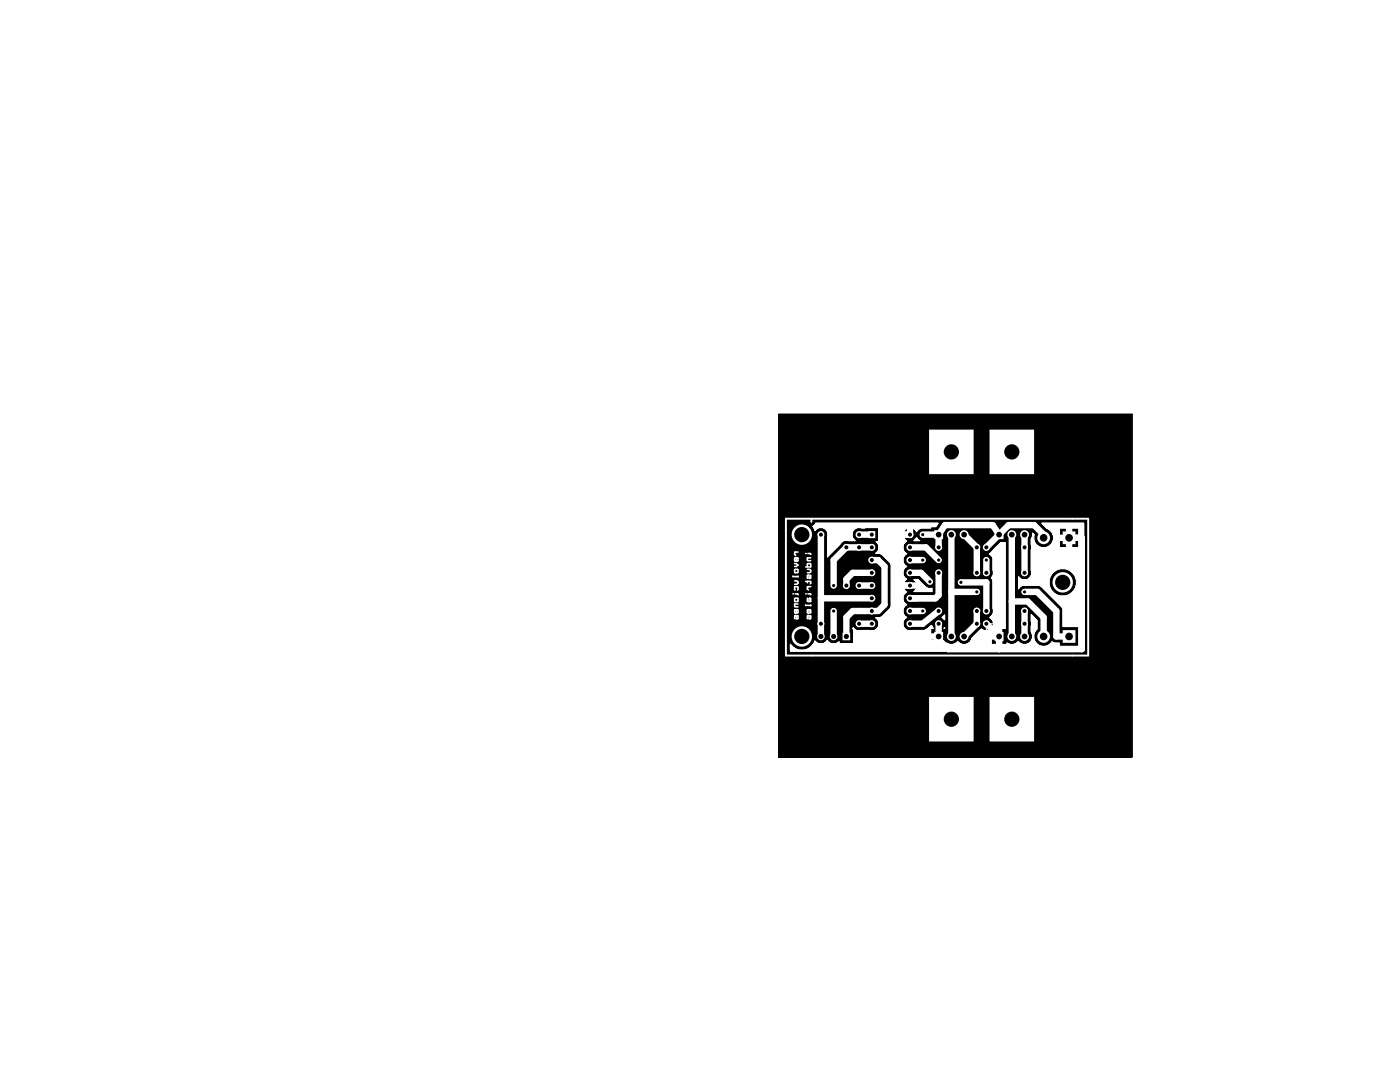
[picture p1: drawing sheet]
<svg xmlns="http://www.w3.org/2000/svg" width="279mm" height="216mm" viewBox="0 0 279 216" stroke-linecap="round" stroke-linejoin="round" font-family="sans-serif">
<path d="M155.4 82.6h70.6v68.5h-70.6z" fill="#000"/>
<path d="M155.4 82.6h70.6v68.5h-70.6z" fill="none" stroke="#000" stroke-width=".2"/>
<g fill="none" stroke="#fff" stroke-width=".3">
<path d="M158.2 118.5h.2M158.2 115h1.1M158.6 112.5h.3l.4 .2-.4 .3h-.3M158.6 113.7l.5-.1 .2 .6-.6 .1zM158.6 119.5l.5-.1 .2 .5-.6 .1zM158.6 110.2h.7M158.6 115.9h.4l.3 .2v.3l-.3 .2h-.4M158.7 117.7l-.1-.1 .1-.5 .6 .1-.2 .5M158.7 118.5h.4l.2 .2M158.8 110.2l-.2 .1v.3l.2 .2M158.9 111.3v.7l-.3-.1v-.5l.5-.1 .2 .1-.2 .6M159.3 115v.1"/>
<path d="M160.8 110.4h.1M160.8 113.1h1v-.5l-.6-.1-.1 .6M160.8 116h.9l.1 .1-.1 .4M160.8 118.5h.1M161.1 113.6h.5l.2 .2v.3l-.2 .2h-.5M161.1 119.4l.1 .6h.6v-.5h-.3v.5M161.1 111.3h.7M161.1 116v.3M161.1 117.1h.7M161.2 110.4h.5l.1 .2M161.2 118.5h.5l.1 .2M161.2 111.3l-.1 .5 .7 .1"/>
<path d="M161.3 117.1l-.2 .2v.2l.2 .2M161.7 114.8l.1 .5h-.3v-.4l-.3-.1-.1 .1 .1 .5M158.6 120.5h.7M158.7 120.5l-.1 .5 .7 .1M158.9 121.7v.6l-.3-.1v-.4l.5-.1 .2 .1-.2 .5M159.1 122.8l.2 .6h-.4v-.5l-.2-.1-.1 .1 .1 .6M160.8 120.7l1 .1M161.5 121.7v.6l-.4-.1v-.4l.6-.1 .1 .1-.1 .5M161.7 122.8l.1 .6h-.3v-.5l-.3-.1-.1 .1 .1 .6M161.8 120.7v.2"/>
</g>
<path d="M156.8 103.5h60.4v27.3h-60.4zM161.9 103.5v.6" fill="none" stroke="#fff" stroke-width=".38"/>
<path d="M174 106v1.4" fill="none" stroke="#fff" stroke-width="1.4" stroke-linecap="butt"/>
<g fill="#fff">
<circle cx="174" cy="109.2" r=".7"/>
<circle cx="174" cy="111.8" r=".7"/>
<circle cx="174" cy="114.3" r=".7"/>
<circle cx="174" cy="116.8" r=".7"/>
<circle cx="174" cy="119.4" r=".7"/>
<circle cx="174" cy="121.9" r=".7"/>
<circle cx="174" cy="124.5" r=".7"/>
<circle cx="181.6" cy="124.5" r=".7"/>
<circle cx="181.6" cy="121.9" r=".7"/>
<circle cx="181.6" cy="119.4" r=".7"/>
<circle cx="181.6" cy="116.8" r=".7"/>
<circle cx="181.6" cy="114.3" r=".7"/>
<circle cx="181.6" cy="111.8" r=".7"/>
<circle cx="181.6" cy="109.2" r=".7"/>
<circle cx="181.6" cy="106.7" r=".7"/>
</g>
<path d="M212.1 107.3h2.5" fill="none" stroke="#fff" stroke-width="2.5" stroke-linecap="butt"/>
<circle cx="208.3" cy="107.3" r="1.27" fill="#fff"/>
<path d="M212.1 127h2.5" fill="none" stroke="#fff" stroke-width="2.5" stroke-linecap="butt"/>
<circle cx="208.3" cy="127" r="1.27" fill="#fff"/>
<path d="M168.1 127h1.6" fill="none" stroke="#fff" stroke-width="1.5" stroke-linecap="butt"/>
<g fill="#fff">
<circle cx="166.4" cy="127" r=".76"/>
<circle cx="163.8" cy="127" r=".76"/>
</g>
<path d="M199.4 105.8v1.8" fill="none" stroke="#fff" stroke-width="1.8" stroke-linecap="butt"/>
<g fill="#fff">
<circle cx="204.5" cy="106.7" r=".89"/>
<circle cx="201.9" cy="106.7" r=".89"/>
</g>
<path d="M201.9 85.7v8.9" fill="none" stroke="#fff" stroke-width="8.9" stroke-linecap="butt"/>
<path d="M187.3 105.8v1.8" fill="none" stroke="#fff" stroke-width="1.8" stroke-linecap="butt"/>
<g fill="#fff">
<circle cx="192.4" cy="106.7" r=".89"/>
<circle cx="189.9" cy="106.7" r=".89"/>
</g>
<path d="M189.9 85.7v8.9" fill="none" stroke="#fff" stroke-width="8.9" stroke-linecap="butt"/>
<path d="M199.4 126.1v1.8" fill="none" stroke="#fff" stroke-width="1.8" stroke-linecap="butt"/>
<g fill="#fff">
<circle cx="204.5" cy="127" r=".89"/>
<circle cx="201.9" cy="127" r=".89"/>
</g>
<path d="M201.9 139.1v8.9" fill="none" stroke="#fff" stroke-width="8.9" stroke-linecap="butt"/>
<path d="M187.3 126.1v1.8" fill="none" stroke="#fff" stroke-width="1.8" stroke-linecap="butt"/>
<g fill="#fff">
<circle cx="192.4" cy="127" r=".89"/>
<circle cx="189.9" cy="127" r=".89"/>
</g>
<path d="M189.9 139.1v8.9" fill="none" stroke="#fff" stroke-width="8.9" stroke-linecap="butt"/>
<g fill="#fff">
<circle cx="171.4" cy="106.7" r=".7"/>
<circle cx="163.8" cy="106.7" r=".7"/>
<circle cx="168.9" cy="116.8" r=".7"/>
<circle cx="168.9" cy="109.2" r=".7"/>
<circle cx="171.4" cy="109.2" r=".7"/>
<circle cx="171.4" cy="116.8" r=".7"/>
<circle cx="163.8" cy="124.5" r=".7"/>
<circle cx="171.4" cy="124.5" r=".7"/>
<circle cx="204.5" cy="114.3" r=".7"/>
<circle cx="196.8" cy="114.3" r=".7"/>
<circle cx="204.5" cy="121.9" r=".7"/>
<circle cx="196.8" cy="121.9" r=".7"/>
<circle cx="187.3" cy="114.3" r=".7"/>
<circle cx="194.9" cy="114.3" r=".7"/>
<circle cx="187.3" cy="121.9" r=".7"/>
<circle cx="194.9" cy="121.9" r=".7"/>
<circle cx="196.8" cy="109.2" r=".7"/>
<circle cx="204.5" cy="109.2" r=".7"/>
<circle cx="204.5" cy="124.5" r=".7"/>
<circle cx="196.8" cy="124.5" r=".7"/>
<circle cx="187.3" cy="109.2" r=".7"/>
<circle cx="194.9" cy="109.2" r=".7"/>
<circle cx="194.9" cy="124.5" r=".7"/>
<circle cx="187.3" cy="124.5" r=".7"/>
<circle cx="160" cy="106.7" r="2.03"/>
<circle cx="160" cy="127" r="2.03"/>
<circle cx="212.1" cy="116.2" r="2.03"/>
<circle cx="166.4" cy="116.8" r=".57"/>
<circle cx="166.4" cy="121.9" r=".57"/>
<circle cx="184.1" cy="111.8" r=".57"/>
<circle cx="184.1" cy="121.9" r=".57"/>
<circle cx="184.1" cy="106.7" r=".57"/>
<circle cx="185.6" cy="116.1" r=".57"/>
<circle cx="191.8" cy="116.2" r=".57"/>
<circle cx="187.3" cy="111.8" r=".57"/>
<circle cx="196.8" cy="111.8" r=".57"/>
<circle cx="194.9" cy="118.1" r=".57"/>
<circle cx="204.5" cy="118.1" r=".57"/>
</g>
<g fill="none" stroke="#fff" stroke-width="1.3">
<path d="M163.8 106.7v20.3M163.8 119.4h10.2M171.5 106.7h2.5M171.5 116.8h2.5M174 109.2h-5.1l-2.5 2.6v5M174 111.8h1.3l1.2 1.2v7.7l-1.2 1.2h-5.1l-1.3 1.3v3.8M174 114.3h-3.8l-1.3 1.3v1.2M180.2 116.8h2.8M180.3 106.7l-1.2 1.3v7.6l1.2 1.2-1.2 1.3v7.6l2.5 2.6h6.4l1.2 1.2h26.7v-22.2h-4.5M181.6 105.3v1.4h-1.4M181.6 109.2h3.2l2.5 2.6M181.6 111.8h2.6"/>
<path d="M181.6 114.3h2.2l1.8 1.8M184.2 106.7h3.1M187.3 114.3v4.4l-.6 .7h-5.1M187.3 106.7l1.3-1.9h9.5l1.3 1.9M187.3 106.7v2.5M189.9 106.7v20.3M189.9 118.1h5M191.8 116.2h5.1v5.7M192.4 106.7l2.5 2.5v5.1M196.9 111.8v2.5M201.9 106.7v20.3M204.5 118.1h2.5l3.8 3.8v5.1h2.6"/>
<path d="M204.5 106.7v7.6M208.3 107.3v-.6l-1.9-1.9h-5.1l-4.4 4.4M213.4 105.3v4M166.4 121.9v5.1M171.5 124.5h2.5M181.6 121.9h2.6M185.7 127h1.6M187.3 121.9l-3.1 2.6h-2.6M187.3 124.5v4.1M194.9 121.9v2.6l-2.5 2.5M196.9 124.5l2.5 2.5h-1.6M199.4 125.4v4.1"/>
<path d="M201.9 120h3.2l3.2 3.2v3.8M204.5 121.9v5.1"/>
</g>
<g fill="none" stroke="#fff" stroke-width=".2">
<path d="M162.4 105v.3h23.3M162.4 105.2h23.3M162.6 105.7h.2M162.8 104.6h24.3M162.8 104.5l24.4-.1h-24.4v1.3h-.2v-.9h24.3M162.9 104.4v1.2M162.9 104.4v1.2h-.3M163 104.4v1.1h-.4M163.1 104.4v1.1h-.6v-.7h24.4v-.4M163.1 104.4v1M163.2 104.4v1h-.7M163.3 104.4v.9"/>
<path d="M163.4 104.4v.9h-1v-.4h24.5v-.5M163.4 104.4v.9M163.5 104.4v.9M163.6 104.4v.9M163.7 104.4v.9M163.8 104.4v.9M163.9 104.4v.9M164 104.4v.9M164.1 104.4v.9M164.2 104.4v.9M164.3 104.4v.9h6.7v-.9M164.3 104.4v.9"/>
<path d="M164.4 104.4v.9M164.5 104.4v1h6.3v-1M164.5 104.4v1M164.6 104.4v1.1h6.1v-1.1M164.7 104.4v1.1h5.9v-1.1M164.7 104.4v1.2h5.9v-1.2M164.8 104.4v1.2M164.8 104.4v1.3h5.6v-1.3M164.9 104.4v1.4h5.5v-1.4M164.9 105.7h5.5M165 104.4v1.5h5.3v-1.5M165 104.4v1.5h5.2v-1.5"/>
<path d="M165.1 104.4v1.6h5.1v-1.6M165.1 106h5.1M165.2 107.8l5.4 .1M165.2 107.8h5.4v.1M165.2 107.7h5.2v.2M165.2 107.6h5.2v.3M165.2 107.5h5.1v.4M165.2 107.4h5v.5M165.2 107.3h5v.6M165.2 104.4v1.8h4.9v-1.8M165.2 111h.1M165.2 108.5h2.4"/>
<path d="M165.2 108.3h2.6M165.2 107.6h5.2M165.2 107.4h5M165.2 107.3h4.9M165.2 107.2h4.9M165.2 106.2h4.9M165.2 106.1h4.9M165.2 104.4v6.7M165.2 107.1h4.9M165.2 107h4.9M165.2 106.9h4.9M165.2 106.8h4.9"/>
<path d="M165.2 106.7h4.9M165.2 106.6h4.9M165.2 106.5h4.9M165.2 106.4h4.9M165.2 106.3h4.9M165.3 104.4v6.5h-.1M165.4 104.4v6.5h-.2M165.4 104.4v6.4h-.2M165.5 104.4v6.3h-.3M165.6 104.4v6.2h-.4M165.7 104.4v6.2h-.5M165.7 104.4v6.1h-.5"/>
<path d="M165.8 104.4v6h-.6M165.9 104.4v6h-.7M165.9 104.4v5.9h-.7M166 104.4v5.8h-.8M166.1 104.4v5.8h-.9M166.1 104.4v5.7h-.9M166.2 104.4v5.6h-1M166.3 104.4v5.5h-1.1M166.4 104.4v5.5h-1.2M166.4 104.4v5.4h-1.2M166.5 104.4v5.3h-1.3M166.6 104.4v5.3h-1.4"/>
<path d="M166.6 104.4v5.2h-1.4M166.7 104.4v5.1h-1.5M166.8 104.4v5.1h-1.6M166.8 104.4v5h-1.6M166.9 104.4v4.9h-1.7M167 104.4v4.8h-1.8M167.1 104.4v4.8h-1.9M167.1 104.4v4.7h-1.9M167.2 104.4v4.6h-2M167.3 104.4v4.6h-2.1M167.3 104.4v4.5h-2.1M167.4 104.4v4.4h-2.2"/>
<path d="M167.5 104.4v4.3h-2.3M167.6 104.4v4.2h-2.4M167.7 104.4v4.1h-2.5M167.8 104.4v4h-2.6M167.8 104.4v3.9h-2.6M167.9 104.4v3.8h-2.7M168 104.4v3.7M168 104.4v3.7h-2.8M168.1 104.4v3.7h-2.9M168.1 104.4v3.6h-2.9M168.2 104.4v3.6M168.3 104.4v3.6h-3.1"/>
<path d="M168.3 104.4v3.5M168.4 104.4v3.5M168.5 104.4v3.5h-3.3M168.5 104.4v3.4M168.6 104.4v3.4M168.7 104.4v3.4M168.8 104.4v3.4M168.9 104.4v3.4M169 104.4v3.4M169.1 104.4v3.4M169.2 104.4v3.4M169.3 104.4v3.4"/>
<path d="M169.4 104.4v3.5h1.3M169.4 104.4v3.5M169.5 104.4v3.5M169.6 104.4v3.5M169.7 104.4v3.5M169.8 104.4v3.5M169.9 104.4v3.5M170 104.4v3.5M170.1 104.4v3.5M170.1 107.9v-.8h-4.9v4.1M170.5 104.4v1.2M170.5 107.8v.1"/>
<path d="M170.8 104.4v1M170.9 104.4v.9M171.1 104.4v.9M171.2 104.4v.9M171.3 104.4v.9M171.4 104.4v.9M171.5 104.4v.9M171.6 104.4v.9M171.7 104.4v.9M171.8 104.4v.9M171.9 104.4v.9h.7v-.9M172 104.4v.9"/>
<path d="M172.1 104.4v.9M172.2 104.4v.9M172.3 104.4v.9M172.4 104.4v.9M172.5 104.4v.9M172.7 104.4v.9M172.8 104.4v.9M172.9 104.4v.9M173 104.4v.9M173.1 104.4v.9M173.2 104.4v.9M173.3 104.4v.9"/>
<path d="M173.4 104.4v.9M173.5 104.4v.9M173.6 104.4v.9M173.7 104.4v.9M173.8 104.4v.9M173.9 104.4v.9M174 104.4v.9M174.1 104.4v.9M174.2 104.4v.9M174.3 104.4v.9M174.4 104.4v.9M174.5 104.4v.9"/>
<path d="M174.6 104.4v.9M174.7 104.4v.9M174.8 104.4v.9M174.9 104.4v.9M174.9 108.1h.1M174.9 110.3v.1M175 104.4v.9M175.1 104.4v.9M175.1 110.2h5.4M175.1 108.3h5.4M175.2 104.4v.9M175.3 104.4v.9"/>
<path d="M175.3 109.9h5M175.3 108.5h5M175.3 109.8h5M175.3 109.7h5M175.3 108.7h5M175.3 108.6h5M175.4 107.9h5.4v.1h-5.4M175.4 107.8h5.4v.3h-6M175.4 107.8h5.3v.3h-5.8M175.4 107.7h5.2v.5h-5.6v-.1M175.4 107.6h5.1v.7h-5.4v-.2M175.4 107.5h5.1v.9h-5.4v-.3"/>
<path d="M175.4 107.4h5v1.1h-5.2v-.4M175.4 107.3h4.9v1.3h-5v-.5M175.4 107.1h4.9v1.7h-5v-.7M175.4 104.4v6M175.4 109.6h4.8M175.4 109.5h4.8M175.4 109.4h4.8M175.4 109.3h4.8M175.4 109.2h4.8M175.4 109.1h4.8M175.4 109h4.8M175.4 108.9h4.8"/>
<path d="M175.4 108.8h4.8M175.4 108h5.6M175.4 107.6h5.1M175.4 107.4h4.9M175.4 107.3h4.9M175.4 107.2h4.9M175.4 107.1h4.8M175.4 107h4.8M175.4 106.9h4.8M175.4 106.8h4.8M175.4 106.7h4.8M175.4 106.6h4.8"/>
<path d="M175.4 106.5h4.8M175.4 106.4h4.8M175.4 106.3h4.8M175.4 106.2h4.9M175.4 106.1h4.9M175.4 106h4.9M175.4 105.7h5.1M175.5 104.4v6M175.6 104.4v6M175.7 104.4v6.1h5.3M175.8 104.4v6.1M175.8 104.4v6.2h5v-.2h-6"/>
<path d="M175.9 104.4v6.2M176 104.4v6.2h4.8v-.2h-6M176 104.4v6.2M176.1 104.4v6.3h4.6v-.4h-5.8v.1M176.1 104.4v6.3h4.5v-.5h-5.6v.2M176.2 104.4v6.4h4.3M176.3 104.4v6.5h4.2v-.8h-5.4v.3M176.3 104.4v6.5h4.2v-.9h-5.4v.4M176.4 104.4v6.6h4v-1h-5.2v.4M176.5 104.4v6.7h3.8M176.5 104.4v6.7h3.8v-1.2h-5v.5M176.6 104.4v6.8h3.7"/>
<path d="M176.7 104.4v6.9h3.6M176.7 104.4v6.9h3.6v-1.6h-5v.7M176.8 104.4v7h3.4M176.9 104.4v7.1h3.3M177 104.4v7.2h3.2M177.1 104.4v7.3h3.1M177.2 104.4v7.4h3M177.3 104.4v7.5h2.9M177.4 104.4v7.6h2.8M177.5 104.4v7.7h2.7M177.6 104.4v7.8h2.7v1.7h-2.4M177.7 104.4v7.9h2.6"/>
<path d="M177.7 112.3h2.6M177.7 112.4h2.6v1.3h-2.4M177.7 104.4v8.1h2.6M177.8 104.4v8.2h2.7v.9h-2.6M177.8 112.5h2.6v1h-2.5M177.9 113h2.9v.1h-2.9M177.9 115.5h2.9v.1h-2.9M177.9 118h2.9v.2h-2.9M177.9 112.9h2.9v.3h-2.9M177.9 115.4h2.9v.3h-2.9M177.9 112.8h2.8v.4h-2.8M177.9 115.4h2.8v.4h-2.8"/>
<path d="M177.9 117.9h2.8v.4h-2.8M177.9 112.8h2.7v.5h-2.7M177.9 115.3h2.7v.5h-2.7M177.9 117.9h2.7v.5h-2.7M177.9 112.6h2.6v.8h-2.6M177.9 115.2h2.6v.8h-2.6M177.9 117.7h2.6v.8h-2.6M177.9 115.1h2.6v.9h-2.6M177.9 117.7h2.6v.9h-2.6M177.9 115.1h2.5v1h-2.5M177.9 117.6h2.5v1h-2.5M177.9 114.9h2.4v1.3h-2.4"/>
<path d="M177.9 117.5h2.4v1.2h-2.4M177.9 114.7h2.4v1.7h-2.4M177.9 117.3h2.4v1.6h-2.4M177.9 119.8h2.4v1.7h-2.7v8.4M177.9 104.4v25.5M177.9 120h2.4M177.9 119.9h2.4M177.9 119.8h2.3M177.9 119.7h2.3M177.9 119.6h2.3M177.9 119.5h2.3M177.9 119.4h2.3"/>
<path d="M177.9 119.3h2.3M177.9 119.2h2.3M177.9 119.1h2.3M177.9 119h2.3M177.9 118.9h2.4M177.9 118.8h2.4M177.9 118.7h2.4M177.9 118.4h2.6M177.9 118.1h3.1M177.9 117.8h2.6M177.9 117.5h2.4M177.9 117.4h2.4"/>
<path d="M177.9 117.3h2.4M177.9 117.2h2.3M177.9 117.1h2.3M177.9 117h2.3M177.9 116.9h2.3M177.9 116.8h2.3M177.9 116.7h2.3M177.9 116.6h2.3M177.9 116.5h2.3M177.9 116.3h2.4M177.9 116.1h2.4M177.9 115.9h2.6"/>
<path d="M177.9 115.6h3.1M177.9 115.3h2.6M177.9 115h2.4M177.9 114.9h2.4M177.9 114.8h2.4M177.9 114.7h2.3M177.9 114.6h2.3M177.9 114.5h2.3M177.9 114.4h2.3M177.9 114.3h2.3M177.9 114.2h2.3M177.9 114.1h2.3"/>
<path d="M177.9 114h2.3M177.9 113.9h2.3M177.9 113.8h2.4M177.9 113.7h2.4M177.9 113.6h2.4M177.9 113.3h2.6M177.9 113h3.1M177.9 112.7h2.6M178 104.4v25.5M178.1 104.4v25.5M178.2 104.4v25.5M178.3 104.4v25.5"/>
<path d="M178.4 104.4v25.5M178.5 104.4v25.5M178.6 104.4v25.5M178.7 104.4v25.5M178.8 104.4v25.5M178.9 104.4v25.5M179 104.4v25.5M179.1 104.4v25.5M179.2 104.4v25.5M179.3 104.4v25.5M179.4 104.4v25.5M179.5 104.4v25.5"/>
<path d="M179.6 104.4v25.5M179.7 104.4v25.5M179.8 104.4v25.5M179.9 104.4v25.5M180 104.4v25.5M180.1 104.4v25.5M180.2 104.4v25.5M180.3 104.4v1.8h-4.9M180.3 104.4v1.6h-4.9M180.4 104.4v1.5h-5M180.5 104.4v1.5h-5.1M180.5 104.4v1.4h-5.1"/>
<path d="M180.6 104.4v1.3h-5.2M180.7 104.4v1.2M180.7 107.8v.3M180.7 110.3v.4M180.7 112.8v.4M180.7 115.4v.4M180.7 117.9v.4M180.7 104.4v1.2h-5.3M180.8 104.4v1.1h-5.4M180.9 104.4v1M181 104.4v1h-5.6M181 104.4v.9"/>
<path d="M181.1 104.4v.9M181.2 104.4v.9h-5.8M181.2 104.4v.9M181.3 104.4v.9M181.4 104.4v.9M181.5 104.4v.9M181.6 104.4v.9M181.7 104.4v.9M181.8 104.4v.9M181.9 104.4v.9M182 104.4v.9M182.1 104.4v.9h3.6v-.9"/>
<path d="M182.1 104.4v.9M182.2 104.4v.9M182.2 104.4v1h1.5v-1M182.3 104.4v1M182.4 104.4v1.1h1.2v-1.1M182.4 115.6h.8v2.4M182.4 107.9h1.2M182.4 104.4v1.1h1.1v-1.1M182.4 107.9h1.1M182.4 115.6l.9 .1v2.3M182.5 104.4v1.2h.8v-1.2M182.5 107.9v-.1h.8v.1"/>
<path d="M182.5 115.6v.2h.8v2.2M182.6 104.4v1.2M182.6 107.8v.1M182.6 115.6v.2M182.6 117.9v.1M182.6 115.6v.2h.8v2.2M182.6 104.4v1.3h.7v-1.3M182.6 107.9v-.2h.7v.2M182.7 115.6v.4h.8v2M182.7 115.9h.8v2.1M182.7 107.6h.5v.3M182.7 104.4v1.4h.4v-1.4"/>
<path d="M182.7 107.9v-.3h.4v.3M182.7 117.8h3.3M182.8 115.6v.4h.8v2M182.8 104.4v1.5h.3v-1.5M182.8 107.9v-.4h.3v.4M182.8 115.6v.5h.8v1.9M182.8 104.4v1.5h.2M182.9 115.6v.6h.9v1.8M182.9 116.1h.8v1.9M182.9 107.4h.1v.5M182.9 104.4v1.6M182.9 117.5h3.1"/>
<path d="M182.9 117.3h2.3v.7M182.9 118v-.7h2.1v.7M182.9 115.6v.8h1.1v1.6M182.9 116.3h1v1.7M182.9 116.3h.9v1.7M182.9 104.4v1.7M182.9 107.3v.6M182.9 117.4h3.1M183 117.2h1.8v.8M183 117.1h1.7v.9M183 117h1.6v1M183 117h1.5v1"/>
<path d="M183 116.9h1.5v1.1M183 116.8h1.4v1.2M183 116.8h1.3v1.2M183 116.7h1.3v1.3M183 116.6h1.2v1.4M183 116.5h1.1v1.5M183 116.5h1v1.5M183 104.4v1.6h-.1M183 115.6v2.4M183 107.4h-.2v.5M183.1 115.6v2.4M183.2 104.4v1.3h-.5"/>
<path d="M183.4 104.4v1.1M183.4 107.8v.1M183.5 104.4v1.1M183.6 104.4v1M183.8 104.4v.9M183.9 104.4v.9M184 104.4v.9M184.1 104.4v.9M184.2 104.4v.9M184.3 104.4v.9M184.4 104.4v.9M184.5 104.4v.9"/>
<path d="M184.6 104.4v.9M184.7 104.4v.9M184.7 117.1v.9M184.8 104.4v.9M184.9 104.4v.9M184.9 117.3v.7M185 104.4v.9M185 117.3v.7M185.1 104.4v.9M185.1 117.3v.7M185.2 104.4v.9M185.2 117.4v.6"/>
<path d="M185.3 104.4v.9M185.3 117.4v.6M185.4 104.4v.9M185.4 117.4v.6M185.5 104.4v.9M185.5 117.4v.6M185.6 104.4v.9M185.6 117.4v.6M185.7 104.4v.9M185.7 117.4v.6M185.8 104.4v.7M185.8 117.4v.6"/>
<path d="M185.9 104.4v.7M185.9 117.4v.6M186 104.4v.7M186 117.3v.7h-3.6M186 117.5h-3.1v.5M186 117.6h-3.2v.4M186 117.7h-3.2v.3M186 117.7h-3.3v.3M186 117.9h-3.4v.1M186 117.9h-3.5v.1M186 118h-3.6M186.1 104.4v.7"/>
<path d="M186.2 104.4v.7M186.3 104.4v.7M186.4 104.4v.7M186.5 104.4v.7M186.6 104.4v.7M186.7 104.4v.7M186.8 104.4v.7h-24.6l24.6-.1v-.6M186.8 105h-24.5v.2h23.4M187 104.4v.3h-24.4v1.2l.1-1.3h24.4v-.2M187.1 104.4v.1h-24.3v1.3h-.2M197.4 110.6h3.2M197.5 110.5v.1h3.1"/>
<path d="M197.8 110.3v.5h2.8M197.9 115.3h2.7M197.9 110.2h2.7M198 115.4h2.6M198 111h2.6M198.1 115.6h2.5M198.1 111.1h2.5M198.1 115.7h2.5M198.1 115h2.5M198.1 111.3h2.5M198.1 109.9h2.5M198.2 120h2.4"/>
<path d="M198.2 119.9h2.4M198.2 119.8h2.4M198.2 119.7h2.4M198.2 119.6h2.4M198.2 119.5h2.4M198.2 119.4h2.4M198.2 119.3h2.4M198.2 119.2h2.4M198.2 119.1h2.4M198.2 119h2.4M198.2 118.9h2.4M198.2 118.8h2.4"/>
<path d="M198.2 118.7h2.4M198.2 118.6h2.4M198.2 118.5h2.4M198.2 118.4h2.4M198.2 118.3h2.4M198.2 118.2h2.4M198.2 118.1h2.4M198.2 118h2.4M198.2 117.9h2.4M198.2 117.8h2.4M198.2 117.7h2.4M198.2 117.6h2.4"/>
<path d="M198.2 117.5h2.4M198.2 117.4h2.4M198.2 117.3h2.4M198.2 117.2h2.4M198.2 117.1h2.4M198.2 117h2.4M198.2 116.9h2.4M198.2 116.8h2.4M198.2 116.7h2.4M198.2 116.6h2.4M198.2 116.5h2.4M198.2 116.4h2.4"/>
<path d="M198.2 116.3h2.4M198.2 116.2h2.4M198.2 116.1h2.4M198.2 116h2.4M198.2 115.9h2.4M198.2 115.8h2.4M198.2 114.9h2.4M198.2 114.8h2.4M198.2 113.8h2.4M198.2 113.7h2.4M198.2 113.6h2.4M198.2 113.5h2.4"/>
<path d="M198.2 113.4h2.4M198.2 113.3h2.4M198.2 113.2h2.4M198.2 113.1h2.4M198.2 113h2.4M198.2 112.9h2.4M198.2 112.8h2.4M198.2 112.7h2.4M198.2 112.6h2.4M198.2 112.5h2.4M198.2 112.4h2.4M198.2 112.3h2.4"/>
<path d="M198.2 112.2h2.4M198.2 112.1h2.4M198.2 112h2.4M198.2 111.9h2.4M198.2 111.8h2.4M198.2 111.7h2.4M198.2 111.6h2.4M198.2 111.5h2.4M198.2 111.4h2.4M198.2 114.7h2.4M198.2 114.6h2.4M198.2 114.5h2.4"/>
<path d="M198.2 114.4h2.4M198.2 114.3h2.4M198.2 114.2h2.4M198.2 114.1h2.4M198.2 114h2.4M198.2 113.9h2.4M199.8 108.3v17.1M199.9 108.3v17.1M200 108.3v17.1M200.1 108.3v17.1M200.2 108.3v17.1M200.3 108.3v17.1"/>
<path d="M200.4 108.3v17.1M200.5 108.3v17.1M200.6 108.3h-1v17.1M200.6 108.4h-1v17M200.6 108.5h-1.1v16.9M200.6 108.6h-1.2v16.8M200.6 108.6h-1.3v16.8M200.6 108.7h-1.3v16.7M200.6 108.8h-1.4v16.6M200.6 108.8h-1.5v16.6M200.6 108.9h-1.5v16.5M200.6 109h-1.6v16.4"/>
<path d="M200.6 109h-1.7v16.4M200.6 109.1h-1.7v16.3M200.6 109.2h-1.8v16.2M200.6 109.3h-1.9v16.1M200.6 109.3h-2v16.1M200.6 109.4h-2v16M200.6 109.5h-2.1v15.9M200.6 109.5h-2.2v15.9M200.6 109.6h-2.2v15.8M200.6 109.7h-2.3v15.7M200.6 109.7h-2.4v15.7M200.6 109.8h-2.4v4.1h2.4"/>
<path d="M200.6 114.7h-2.4v6.8h2.4M200.6 109.9h-2.5v1.4h2.5M200.6 114.9h-2.5v.9h2.5M200.6 110h-2.5v1.2h2.5M200.6 115.1h-2.5v.5h2.5M200.6 110h-2.6v1.1h2.6M200.6 115.1h-2.6v.4h2.6M200.6 110.1h-2.7v.8h2.7M200.6 115.2h-2.7v.2h2.7M200.6 110.2h-2.7v.7h2.7M200.6 110.3h-2.9v.4h2.9M200.6 110.4h-2.9v.3h2.9"/>
<path d="M200.6 110.4h-3v.2M200.6 110.5l-3.1 .1M203.3 115.6h.7v1.2h-.7M203.3 115.6h.5v1.3M203.3 115.5h.4v1.5M203.3 115.4h.3v1.6h-.3M203.3 115.4h.3v1.7h-.3M203.3 115.3h.2v1.9h-.2M203.3 115.2h.1v2.1h-.1M203.3 115.1v2.3M203.3 115.1v2.4M203.3 117.3h.1"/>
<path d="M203.3 116.8h6.1M203.3 116.7h6.1M203.3 116.6h6.1M203.3 116.5h6.1M203.3 116.4h6.1M203.3 116.3h6.1M203.3 116.2h6.1M203.3 116.1h6.1M203.3 116h6.1M203.3 115.9h6.1M203.3 115.8h6.1M203.3 115.7h6.1"/>
<path d="M203.3 115.3h.1M203.5 115.4v1.8h-.2M203.8 115.6v1.4h-.5M203.9 115.6v1.3h-.6M204 115.6v1.2M204.1 115.7v1.1M204.2 115.7v1.1M204.3 115.7v1.1M204.4 115.7v1.1M204.5 115.7v1.1M204.6 115.7v1.1M204.7 115.7v1.1"/>
<path d="M204.8 115.7v1.1M204.9 115.7v1.1M205 115.6v1.2M205.2 115.6v1.2M205.4 115.4v1.4M205.5 115.3h4M205.8 108.7h1.1v8.1M205.8 108.6h1v8.2M205.8 108.5h.9v8.3M205.8 108.4h.8v8.4M205.8 108.3h.8v8.5M205.8 108.2h.7v8.6"/>
<path d="M205.8 108h.6v8.8M205.8 107.8h.6v9M205.8 113.5h10.5M205.8 113.4h10.5M205.8 113.3h10.5M205.8 113.2h10.5M205.8 113.1h10.5M205.8 113h10.5M205.8 112.9h10.5M205.8 112.8h10.5M205.8 112.7h10.5M205.8 112.6h10.5"/>
<path d="M205.8 112.5h10.5M205.8 112.4h10.5M205.8 112.3h10.5M205.8 112.2h10.5M205.8 112.1h10.5M205.8 112h10.5M205.8 111.9h10.5M205.8 111.8h10.5M205.8 111.7h10.5M205.8 111.6h10.5M205.8 111.5h10.5M205.8 111.4h10.5"/>
<path d="M205.8 111.3h10.5M205.8 111.2h10.5M205.8 111.1h10.5M205.8 111h10.5M205.8 110.9h10.5M205.8 110.8h10.5M205.8 110.7h10.5M205.8 110.6h10.5M205.8 110.5h10.5M205.8 110.4h10.5M205.8 110.3h10.5M205.8 110.2h10.5"/>
<path d="M205.8 110.1h10.5M205.8 110h10.5M205.8 109.9h10.5M205.8 109.8h10.5M205.8 109.7h10.5M205.8 108.5h.8M205.8 108.3h.7M205.8 108.1h.6M205.8 108h.6M205.8 107.9h.6M205.8 107.8h.5M205.8 107.7h.5"/>
<path d="M205.8 107.6h.5M205.9 109.2h1.9v7.8M205.9 109.2h1.7v7.7h1.8M205.9 109.1h1.5v7.7M205.9 109h1.4v7.8M205.9 109h1.3v7.8M205.9 108.9h1.2v7.9M205.9 108.8h1.1v8M205.9 114.6h4M205.9 109.6h10.4M205.9 109.5h10.4M205.9 109.4h10.4"/>
<path d="M205.9 109.3h10.4M205.9 107.5h.4M205.9 107.4h.4M206 107.3h.3M206 107.2h.3M206.1 106.7h.3v.1h-.3M206.1 106.6h.2v10.2M206.1 106.6h.1v10.2M206.1 106.5h.1v10.3M206.1 106.4v10.4M206.1 107.1h.2M206.1 107h.2"/>
<path d="M206.1 106.9h.2M206.1 106.7h.3M206.3 107.6h-.5v1.2h1.1v8M206.3 107.1h-.3v9.7M206.3 107.3h-.4v9.5M206.3 107.4h-.4v9.4M207.1 109v7.8M207.3 109.1v7.7M207.5 109.2v7.6h1.9v1.8h1.4v1.4h5.5M207.5 109.2v7.6M207.6 109.2v7.7M207.7 109.2v7.8h1.7"/>
<path d="M207.8 109.3v7.7h1.7v1.7h1.4v1.4h5.4M207.9 104.4h8.4v25.5h-58.6v-1.4M207.9 109.3v7.8h1.6M208 104.4l8.3 .1M208 109.3v7.9h1.5M208 109.3v7.9h1.6v1.5h1.5v1.6h5.2M208 104.4v.1h8.3M208.1 104.4v.2h8.2M208.1 109.3v8h1.5M208.2 104.4v.2h8.1M208.2 109.3v8h1.4M208.2 109.3v8.1h1.4v1.4h1.7v1.7h5"/>
<path d="M208.2 104.4v.3h8.1M208.3 104.4v.4h8M208.3 109.3v8.2h1.3M208.3 109.3v8.2h1.4v1.4h1.8v1.8h4.8M208.4 109.3v8.3h1.3v1.3h6.6M208.4 104.4v.5h7.9M208.5 104.4v.6h7.8M208.5 109.3v8.4h1.2M208.5 109.3v8.4h1.3v1.3h6.5M208.6 109.3v8.5h1.3v1.3h6.4M208.6 104.4v.7h7.7M208.7 104.4v.8h7.6"/>
<path d="M208.7 109.3v8.6h1.2M208.7 109.3v8.6h1.2v1.2h6.4M208.8 104.4v.9h7.5M208.9 109.2v8.8h1.2v1.3h6.2M208.9 104.4v.9h7.4M208.9 109.2v8.9h1.2v1.2h6.2M208.9 104.4v1h2.5M209 104.4v1.1h2.4M209 109.2v9h1.2v1.2h6.1M209 104.4v1.1M209.1 109.2v9.1h1.2v1.2h6M209.1 104.4v1.1"/>
<path d="M209.2 104.4v1.1h2.2M209.2 109.1v9.3h1.3v1.3h5.8M209.2 104.4v1.1M209.3 104.4v1.2h2.1M209.4 104.4v1.3h2M209.4 115.6h-4.5v1.2M209.4 104.4v1.3M209.4 109v6.6h-4.3v1.2M209.4 115.4h-4.1v1.4M209.4 115.5h-4.2v1.3M209.5 104.4v1.3h1.9M209.5 115.3h-4v1.5"/>
<path d="M209.6 104.4v1.4h1.8M209.6 115.1h-3.9v1.7M209.6 115.1h-4v1.7M209.6 104.4v1.5h1.8M209.6 114.9h-3.9v1.9M209.7 104.4v1.5h1.7M209.7 104.4v1.6h1.7M209.7 114.7h-3.9v2.1M209.8 104.4v1.6h1.6M209.9 104.4v1.7h1.5M209.9 104.4v1.8h1.5M209.9 108.5h1.5"/>
<path d="M209.9 106.2h1.5M210 104.4v1.9h1.4M210.1 104.4v2h1.3M210.1 108.3h1.3M210.1 106.4h1.3M210.1 104.4v2.2h1.3M210.1 108.1h1.3M210.1 106.6h1.3M210.1 106.5h1.3M210.2 104.4v2.4h1.2M210.2 108h1.2M210.2 107.9h1.2"/>
<path d="M210.2 106.7h1.2M210.2 104.4v9.8h-4.3M210.2 107.8h1.2M210.2 107.7h1.2M210.2 107.6h1.2M210.2 107.5h1.2M210.2 107.4h1.2M210.2 107.3h1.2M210.2 107.2h1.2M210.2 107.1h1.2M210.2 107h1.2M210.2 106.9h1.2"/>
<path d="M210.3 104.4v9.7h-4.4M210.4 104.4v9.6h-4.5M210.4 104.4v9.6M210.4 118.4v1.2h5.9M210.5 104.4v9.6h-4.6M210.6 104.4v9.5h-4.7M210.6 104.4v9.5M210.6 118.6v1.2h5.7M210.7 104.4v9.5h-4.9v-4.2h10.5M210.8 104.4v9.4h-5M210.8 104.4v9.3M210.8 118.7v1.3h5.5"/>
<path d="M210.9 104.4v9.3h-5.1M210.9 104.4v9.3M210.9 118.7v1.4h5.4M211 104.4v9.3M211 118.7v1.5h5.3M211.1 104.4v9.3h-5.3M211.1 104.4v9.2M211.1 118.8v1.5h5.2M211.2 104.4v9.2M211.2 118.8v1.6h5.1M211.3 104.4v9.2h-5.5M211.3 104.4v9.1"/>
<path d="M211.3 118.9v1.6h5M211.4 104.4v9.1M211.4 118.9v1.7h4.9M211.4 109h-2v9.6h1.3v1.3h5.6M211.4 109h-2.1v9.5h1.3v1.3h5.7M211.4 109.1h-2.2v9.3h1.2v1.2h5.9M211.4 107.8h-1.2v6.4h-4.3M211.4 109.2h-2.4v9h1.2v1.2h6.1M211.4 108h-1.3v6.3h-4.2M211.4 108.2h-1.3v6.2h-4.2M211.4 108.3h-1.4v6.1h-4.1M211.4 109.2h-2.6v8.8h1.2v1.2h6.3"/>
<path d="M211.4 108.4h-1.5v6.1h-4M211.4 108.5h-1.5v6.1h-4M211.4 108.6h-1.6v6.1h-3.9M211.4 108.6h-1.7v6.2h-3.9M211.4 108.7h-1.7v6.2h-3.9M211.4 108.8h-1.8v6.2h-3.9M211.4 108.8h-1.8v6.4h-4.1v1.6M211.4 108.9h-1.9v6.5h-4.1v1.4M211.5 104.4v.9M211.5 109.3v4.2h-5.7M211.5 109.3v4.2M211.5 118.9v1.8h4.8"/>
<path d="M211.6 104.4v.9M211.6 109.3v4.2M211.6 118.9v1.9h4.7M211.7 104.4v.9M211.7 109.3v4.2M211.7 118.9v2h4.6M211.8 104.4v.9M211.8 109.3v4.2M211.8 118.9v2.1h4.5M211.9 104.4v.9M211.9 109.3v4.2M211.9 118.9v2.2h4.4"/>
<path d="M212 104.4v.9M212 109.3v4.2M212 118.9v2.3h4.3M212 118.9v2.4h4.3M212.1 104.4v.9M212.1 109.3v4.2M212.1 118.9v2.6h4.2M212.2 104.4v.9M212.2 109.3v4.2M212.2 118.9v6.1h4.1M212.2 118.9v6.1M212.3 104.4v.9"/>
<path d="M212.3 109.3v4.2M212.3 118.9v6.1M212.4 104.4v.9M212.4 109.3v4.2M212.4 118.9v6.1M212.5 104.4v.9M212.5 109.3v4.2M212.5 118.9v6.1M212.6 104.4v.9M212.6 109.3v4.2M212.6 118.9v6.1M212.7 104.4v.9"/>
<path d="M212.7 109.3v4.2M212.7 118.9v6.1M212.7 109.3v4.2h3.6M212.8 104.4v.9M212.8 109.3v4.2M212.8 118.9v6.1M212.9 104.4v.9M212.9 109.3v4.2M212.9 118.9v6.1M212.9 109.3v4.3h3.4M213 104.4v.9M213 109.3v4.3"/>
<path d="M213 118.8v6.2M213.1 104.4v.9M213.1 109.3v4.4h3.2M213.2 104.4v.9M213.2 109.3v4.4M213.2 118.7v6.3M213.3 104.4v.9M213.3 109.3v4.4h3M213.4 104.4v.9M213.4 109.3v4.4M213.4 118.7v6.3M213.4 109.3v4.5h2.9"/>
<path d="M213.5 104.4v.9M213.5 109.3v4.6h2.8M213.6 104.4v.9M213.6 109.3v4.6M213.6 118.6v6.4M213.6 109.3v4.6h2.7M213.7 104.4v.9M213.7 109.3v4.7h2.6M213.7 109.3v4.7M213.7 118.4v6.6M213.8 104.4v.9M213.8 109.3v4.7h2.5"/>
<path d="M213.9 104.4v.9M213.9 109.3v4.8h2.4M213.9 109.3v4.9h2.4M214 104.4v.9M214 109.3v4.9h2.3M214.1 104.4v.9M214.1 109.3v5h2.2M214.1 109.3v5.1h2.2M214.2 104.4v.9M214.2 109.3v5.1h2.1M214.2 109.3v5.2h2.1M214.3 104.4v.9"/>
<path d="M214.3 109.3v5.3h2M214.3 117.9h2M214.3 114.6h2M214.4 104.4v.9M214.4 109.3v5.4h1.9M214.4 109.3v5.5h1.9M214.4 117.7h1.9M214.4 114.7h1.9M214.5 104.4v.9M214.5 109.3v5.6h1.8M214.6 104.4v.9M214.6 109.3v5.7h1.7"/>
<path d="M214.6 117.5h1.7M214.6 114.9h1.7M214.6 109.3v5.9h1.7M214.6 117.3h1.7M214.6 115.1h1.7M214.7 104.4v.9M214.7 109.3v6.1h1.6M214.7 117.2h1.6M214.7 117.1h1.6M214.7 115.3h1.6M214.8 104.4v.9M214.8 109.3v6.3h1.5"/>
<path d="M214.8 117h1.5M214.8 116.9h1.5M214.8 115.5h1.5M214.8 115.4h1.5M214.8 109.3v15.7M214.8 116.8h1.5M214.8 116.7h1.5M214.8 116.6h1.5M214.8 116.5h1.5M214.8 116.4h1.5M214.8 116.3h1.5M214.8 116.2h1.5"/>
<path d="M214.8 116.1h1.5M214.8 116h1.5M214.8 115.9h1.5M214.8 115.8h1.5M214.8 115.7h1.5M214.8 115.6h1.5M214.9 104.4v.9M214.9 109.3v15.7M215 104.4v.9M215 109.3v15.7M215.1 104.4v.9M215.1 109.3v15.7"/>
<path d="M215.2 104.4v.9M215.2 109.3v15.7M215.3 104.4v.9M215.3 109.3v15.7M215.3 104.4v25.5M215.3 109.2h1M215.3 109.1h1M215.3 109h1M215.3 108.9h1M215.3 108.8h1M215.3 108.7h1M215.3 108.6h1"/>
<path d="M215.3 108.5h1M215.3 108.4h1M215.3 108.3h1M215.3 108.2h1M215.3 108.1h1M215.3 108h1M215.3 107.9h1M215.3 107.8h1M215.3 107.7h1M215.3 107.6h1M215.3 107.5h1M215.3 107.4h1"/>
<path d="M215.3 107.3h1M215.3 107.2h1M215.3 107.1h1M215.3 107h1M215.3 106.9h1M215.3 106.8h1M215.3 106.7h1M215.3 106.6h1M215.3 106.5h1M215.3 106.4h1M215.3 106.3h1M215.3 106.2h1"/>
<path d="M215.3 106.1h1M215.3 106h1M215.3 105.9h1M215.3 105.8h1M215.3 105.7h1M215.3 105.6h1M215.3 105.5h1M215.3 105.4h1M215.4 104.4v25.5M215.5 104.4v25.5M215.6 104.4v25.5M215.7 104.4v25.5"/>
<path d="M215.8 104.4v25.5M215.9 104.4v25.5M216 104.4v25.5M216.1 104.4v25.5M216.2 104.4v25.5M216.3 116.8h-1.5v8.2M216.3 117h-1.6v8M216.3 117.2h-1.7v7.8M216.3 117.4h-1.7v7.6M216.3 117.5h-1.8v7.5M216.3 117.6h-1.9v7.4M216.3 117.7h-1.9v7.3"/>
<path d="M216.3 117.8h-2v7.2M216.3 117.9h-2.1v7.1M216.3 118h-2.1v7M216.3 118h-2.2v7M216.3 118.1h-2.2v6.9M216.3 118.2h-2.3v6.8M216.3 118.2h-2.4v6.8M216.3 118.3h-2.4v6.7M216.3 118.4h-2.5v6.6M216.3 118.4h-2.6v6.6M216.3 118.5h-2.7v6.5M216.3 118.6h-2.8v6.4"/>
<path d="M216.3 118.6h-2.9v6.4M216.3 118.7h-3v6.3M216.3 118.7h-3.2v6.3M216.3 118.8h-3.4v6.2M216.3 118.9h-3.6v6.1M157.7 129.7h1.7v.2M157.7 129.6h1.5v.3M157.7 129.5h1.3v.4M157.7 129.5h1.1v.4M157.7 129.4h1v.5M157.7 129.3h.9v.6M157.7 129.3h.8v.6"/>
<path d="M157.7 129.2h.7v.7M157.7 129.2h.6v.7M157.7 129.1h.5v.8M157.7 129h.5v.9M157.7 129h.4v.9M157.7 128.9h.4v1M157.7 128.8h.3v1.1M157.7 128.8h.2v1.1M157.7 128.7h.2v1.2M157.7 128.6l.1 1.3M157.7 129.9h58.6M157.7 129.8h58.6"/>
<path d="M157.7 129.7h58.6M157.7 128.7h.1M158.4 129.2v.7M158.6 129.3v.6M158.8 129.5v.4M158.9 129.5v.4M159.1 129.6v.3M159.3 129.7v.2M159.4 129.7v.2M159.5 129.7v.2M159.6 129.7v.2M159.7 129.7v.2"/>
<path d="M159.8 129.7v.2M159.9 129.7v.2M160 129.7v.2M160.1 129.7v.2M160.2 129.7v.2M160.3 129.7v.2M160.4 129.7v.2M160.5 129.7v.2M160.6 129.7v.2M160.7 129.7v.2M160.8 129.7v.2M160.9 129.6v.3"/>
<path d="M161 129.6v.3M161.1 129.5v.4M161.2 129.5v.4M161.3 129.5v.4M161.5 129.3v.6M161.7 129.2v.7M162 129.9v-1h45.8v1M162.1 129.9v-1.1h45.5v1.1M162.1 129.9v-1.1h45.3v1.1M162.2 129.9v-1.2h45.1v1.2M162.2 128.7h45v1.2M162.2 129.9v-1.3h44.9v1.3"/>
<path d="M162.4 129.9v-1.5h1v1.5M162.4 128.5h23.3M162.4 129.9v-1.6h.8v1.6M162.5 128.3h.6v1.6M162.5 129.9v-1.7h.5v1.7M162.6 128.1h.3v1.8M162.6 128.1h.2v1.8M162.6 129.9v-1.9h.2v1.9M162.6 128l.1 1.9M162.6 127.8v2.1M162.9 128.2v1.7M163.1 128.3v1.6"/>
<path d="M163.3 128.4v1.5M163.4 128.5v1.4M163.5 128.5v1.4M163.6 128.5v1.4M163.7 128.5v1.4M163.8 128.5v1.4M163.9 128.5v1.4M164 128.5v1.4M164.1 128.5v1.4M164.2 128.5v1.4M164.3 129.9v-1.5h1.6v1.5M164.3 128.4v1.5"/>
<path d="M164.4 128.4v1.5M164.5 129.9v-1.6h1.2v1.6M164.5 128.3v1.6M164.6 129.9v-1.6h1v1.6M164.7 129.9v-1.7h.8v1.7M164.7 128.2v1.7M164.8 129.9v-1.8h.6v1.8M164.9 129.9v-1.9h.4v1.9M165 129.9v-1.9h.2v1.9M165 129.9v-2.1h.2v2.1M165 127.9h.2M165.1 127.8v2.1"/>
<path d="M165.5 128.2v1.7M165.7 128.3v1.6M165.8 128.4v1.5M165.9 128.4v1.5M166 128.5v1.4M166.1 128.5v1.4M166.2 128.5v1.4M166.3 128.5v1.4M166.4 128.5v1.4M166.5 128.5v1.4M166.6 128.5v1.4M166.7 128.5v1.4"/>
<path d="M166.8 128.5v1.4M166.9 128.4v1.5M167.1 128.3v1.6M167.3 128.2v1.7M167.4 128v1.9M167.4 128.1v1.8M167.4 128.1h-.1v1.8M167.4 128.2h-.2v1.7M167.4 128.3h-.3v1.6M167.4 128.3h-.4v1.6M167.4 128.4h-.6v1.5M167.5 128.5v1.4"/>
<path d="M167.6 128.5v1.4M167.7 128.5v1.4M167.8 128.5v1.4M167.9 128.5v1.4M168 128.5v1.4M168.1 128.5v1.4M168.2 128.5v1.4M168.3 128.5v1.4M168.4 128.5v1.4M168.5 128.5v1.4M168.6 128.5v1.4M168.7 128.5v1.4"/>
<path d="M168.8 128.5v1.4M168.9 128.5v1.4M169 128.5v1.4M169.1 128.5v1.4M169.2 128.5v1.4M169.3 128.5v1.4M169.4 128.5v1.4M169.5 128.5v1.4M169.6 128.5v1.4M169.7 128.5v1.4M169.8 128.5v1.4M169.9 128.5v1.4"/>
<path d="M170 128.5v1.4M170.1 128.5v1.4M170.2 128.5v1.4M170.2 125.2v.3h.4v4.4M170.2 125.5h.2v4.4M170.2 125.3h.2v4.6M170.2 125.3l.1 .2M170.2 125.4h.2M170.3 128.5v1.4M170.4 125.8h.6v4.1M170.4 125.7h.4v4.2M170.4 125.7h.3v4.2"/>
<path d="M170.4 125.6h.2v4.3M170.4 128.4h15.3M170.4 128.3h15.3M170.4 128.2h15.3M170.4 128.1h15.3M170.4 128h15.3M170.4 127.9h15.3M170.4 127.8h15.3M170.4 127.7h15.3M170.4 127.6h15.3M170.4 127.5h15.3M170.4 127.4h15.3"/>
<path d="M170.4 127.3h15.3M170.4 127.2h15.3M170.4 127.1h15.3M170.4 127h15.3M170.4 126.9h15.3M170.4 126.8h15.3M170.4 126.7h15.3M170.4 126.6h15.3M170.4 126.5h15.3M170.4 126.4h15.3M170.4 126.3h15.3M170.4 126.2h15.3"/>
<path d="M170.4 126.1h15.3M170.4 126h15.3M170.4 125.9h15.3M170.5 125.5v4.4M170.8 125.7v4.2M170.9 125.8v4.1M171.1 125.9v4M171.2 125.9v4M171.3 125.9v4M171.4 125.9v4M171.5 125.9v4M171.6 125.9v4"/>
<path d="M171.7 125.9v4M171.8 125.9v4M171.9 129.9v-4.1h1.6v4.1M172 125.8v4.1M172.1 125.8v4.1M172.2 125.8v4.1M172.3 125.8v4.1M172.4 125.8v4.1M172.5 125.8v4.1M172.6 125.8v4.1M172.7 125.8v4.1M172.8 125.8v4.1"/>
<path d="M172.9 125.8v4.1M173 125.8v4.1M173.1 125.8v4.1M173.2 125.8v4.1M173.3 125.8v4.1M173.4 125.8v4.1M173.5 125.8v4.1M173.6 125.9v4M173.7 125.9v4M173.8 125.9v4M173.9 125.9v4M174 125.9v4"/>
<path d="M174.1 125.9v4M174.2 125.9v4M174.3 125.9v4M174.4 125.9v4M174.4 129.9v-4.1h6.8v4.1M174.5 125.8v4.1M174.6 125.8v4.1M174.6 129.9v-4.2h6.4v4.2M174.7 125.7v4.2M174.8 123.3h6v-.2h-5v6.8M174.8 129.9v-4.2h6v4.2M174.8 123.3h6v-.2h-4.8v6.8"/>
<path d="M174.8 129.9v-4.3h6v4.3M174.9 123.3v.1h5.8v-.4h-4.6v6.9M174.9 129.9v-4.4h5.8v4.4M174.9 123.3v.1M174.9 125.5v4.4M175 123.3v.1h5.6v-.5h-4.5v7M175 129.9v-4.4h5.6v4.4M175.1 123.3v.3h5.4v-.8h-4.2v7.1M175.1 129.9v-4.6h5.4v4.6M175.1 125.4h5.4M175.1 123.5h5.4M175.1 123.3v.3h5.4v-.9h-4.2v7.2"/>
<path d="M175.2 123.3v.4h5.2v-1h-4v7.2M175.2 129.9v-4.7h5.2v4.7M175.3 123.3v.5h5v-1.2h-3.8v7.3M175.3 129.9v-4.8h5v4.8M175.3 125.2h5M175.3 123.8h5M175.3 123.3v.7h5v-1.6h-3.6v7.5M175.3 129.9v-5h5v5M175.3 125h5M175.3 124h5M175.3 123.9h5M175.4 124.5h4.8"/>
<path d="M175.4 123.3v6.6M175.4 124.8h4.8M175.4 124.7h4.8M175.4 124.6h4.8M175.4 124.4h4.8M175.4 124.3h4.8M175.4 124.2h4.8M175.4 124.1h4.8M175.5 123.3v6.6M175.6 123.3v6.6M175.8 123.2v6.7M175.9 123.1v6.8"/>
<path d="M176 123.1v6.8M177.7 121.4h2.6M177.9 120.6h2.9v.1h-2.9M177.9 120.5h2.9v.3h-2.9M177.9 120.5h2.8v.3h-2.8M177.9 120.4h2.7v.5h-2.7M177.9 120.3h2.6v.7h-2.6M177.9 120.2h2.6v.9h-2.7v8.8M177.9 120.1h2.5v1.1h-2.6M177.9 120h2.4v1.3h-2.6M177.9 121h2.6M177.9 120.7h3.1"/>
<path d="M177.9 120.3h2.6M177.9 120.1h2.4M180.2 121.5h-2.7v8.4M180.2 121.6h-2.7v8.3M180.2 121.7h-2.8v8.2M180.2 121.8h-2.9v8.1M180.2 121.9h-3v8M180.2 122h-3.1v7.9M180.2 122h-3.2v7.9M180.2 122.1h-3.2v7.8M180.2 122.2h-3.3v7.7M180.2 122.2h-3.4v7.7"/>
<path d="M180.2 122.3h-3.4v7.6M180.3 121.3h-2.6v8.6M180.3 122.4h-3.6v7.5M180.3 122.5h-3.7v7.4M180.3 121.2h-2.6v8.7M180.3 122.6h-3.8v7.3M180.5 122.9h-4.3v7M180.7 120.5v.3M180.7 123v.4M180.7 125.5v4.4M180.9 125.7v4.2M181 123.2h-5.3v6.7"/>
<path d="M181 125.8v4.1M181.1 125.8v4.1M181.2 125.9v4M181.3 125.9v4M181.4 125.9v4M181.5 125.9v4M181.6 125.9v4M181.7 125.9v4M181.8 125.9v4M181.9 125.9v4M182 125.9v4M182.1 125.8v4.1"/>
<path d="M182.2 125.8v4.1M182.3 125.8v4.1M182.4 125.8v4.1M182.5 125.8v4.1M182.6 125.8v4.1M182.7 125.8v4.1M182.8 125.8v4.1M182.9 125.8v4.1M183 125.8v4.1M183.1 125.8v4.1M183.2 125.8v4.1M183.3 125.8v4.1"/>
<path d="M183.4 125.8v4.1M183.5 125.8v4.1M183.6 125.8v4.1M183.7 125.8v4.1M183.8 125.8v4.1M183.9 125.8v4.1M184 125.8v4.1M184.1 125.8v4.1M184.2 125.8v4.1M184.3 125.8v4.1M184.4 125.8v4.1M184.5 125.8v4.1"/>
<path d="M184.7 125.7v4.2M184.8 125.7v4.2M184.9 125.6v4.3M185.1 129.9v-4.5l1.1-.1h-1v4.6M185.2 125.4v4.5M185.5 125.2v4.7M185.7 125.5h-.7v4.4M185.7 125.6h-.9v4.3M185.7 125.7h-1v4.2M185.7 125.7h-1.1v4.2M185.7 125.8h-3.6v4.1M185.7 128.5h-23.4v1.4"/>
<path d="M185.8 124.9v.5M185.8 128.6v1.3M185.9 128.6v1.3M185.9 124.8v.6M186 125.4v-.5h-.3v5M186 128.6v1.3M186 125h-.3v4.9M186 125h-.4v4.9M186.1 125.4v-.3h-.6v4.8M186.1 128.6v1.3M186.1 125.2h-.7v4.7M186.1 125.4v-.2h-.7v4.7"/>
<path d="M186.2 125.4v-.1h-.9v4.6M186.2 128.6v1.3M186.3 128.6v1.3M186.4 128.6v1.3M186.5 128.6v1.3M186.6 128.6v1.3M186.7 128.6v1.3M186.8 128.6v1.3M186.9 128.6v1.3M187 128.6v1.3M187.1 128.6v1.3M187.2 128.6v1.3"/>
<path d="M187.3 128.6v1.3M187.4 128.6v1.3M187.5 128.6v1.3M187.6 128.6v1.3M187.7 128.6v1.3M187.8 128.6v1.3M187.9 128.6v1.3M188 128.6v1.3M188 123.2h.5M188.1 128.6v1.3M188.2 128.6v1.3M188.3 123v.4"/>
<path d="M188.3 128.6v1.3M188.4 128.6v1.3M188.4 123.5h.1M188.4 122.9h.1M188.5 128.6v1.3M188.5 122.7v1M188.5 125.2v.2h-.1l.1-.1M188.5 122.7v.9M188.5 125.3v.1M188.5 122.8h-.1v.8h.1M188.5 122.9h-.2v.5h.2M188.5 123h-.3v.4h.3"/>
<path d="M188.5 123.1h-.3v.2h.3M188.5 123.1h-.4v.2h.4M188.6 128.6v1.3M188.7 128.6v1.3M188.8 128.6v1.3M188.9 128.5h.5v1.4M188.9 128.5h.3v1.4M188.9 128.4h.2v1.5M188.9 128.3l.1 1.6M188.9 128.3v1.6M189 128.4v1.5M189.2 128.5v1.4"/>
<path d="M189.3 128.5v1.4M189.4 128.5v1.4M189.5 128.6v1.3M189.6 128.6v1.3M189.7 128.6v1.3M189.8 128.6v1.3M189.9 128.6v1.3M190 128.6v1.3M190.1 128.6v1.3M190.2 128.6v1.3M190.3 129.9v-1.4h1.7v1.4M190.4 128.5v1.4"/>
<path d="M190.5 129.9v-1.4h1.3v1.4M190.6 128.5v1.4M190.6 129.9v-1.5h1v1.5M190.7 128.4v1.5M190.8 129.9v-1.6h.7v1.6M190.9 128.3v1.6M190.9 129.9v-1.7h.4v1.7M191 129.9v-1.8h.3v1.8M191.1 129.9v-1.8h.1v1.8M191.1 128v1.9M191.4 128.3v1.6M191.6 128.4v1.5"/>
<path d="M191.7 128.5v1.4M191.8 128.5v1.4M191.9 128.5v1.4M192 128.6v1.3M192.1 128.6v1.3M192.2 128.6v1.3M192.3 128.6v1.3M192.4 128.6v1.3M192.5 128.6v1.3M192.6 128.6v1.3M192.7 128.6v1.3M192.8 128.6v1.3"/>
<path d="M192.9 128.5v1.4M193 128.5v1.4M193.1 128.5v1.4M193.2 128.4v1.5M193.4 128.3v1.6M193.7 128h4.1M193.8 127.8h4M193.9 127.7h3.9M193.9 127.6h3.9M193.9 127.5h3.9M194 127.4h3.8M195.5 129.9v-4.1h.9v4.1"/>
<path d="M195.6 129.9v-4.2h.6v4.2M195.6 125.7v4.2M195.7 129.9v-4.2h.4v4.2M195.8 129.9v-4.3h.2v4.3M195.8 129.9v-4.4h.2v4.4M195.9 125.5v4.4M196.2 125.7v4.2M196.3 125.8v4.1M196.5 125.9v4M196.6 125.9v4M196.7 125.9v4M196.8 125.9v4"/>
<path d="M196.9 125.9v4M197 125.9v4M197.1 125.9v4M197.2 125.9v4M197.4 125.8v4.1M197.5 123.2h3.1M197.5 125.7v4.2M197.7 129.9v-4.4l.1 4.4M197.8 123v.4M197.8 125.6h-.1v4.3M197.8 125.7h-.2v4.2M197.8 125.7h-.3v4.2"/>
<path d="M197.8 125.8h-.5v4.1M197.8 125.9h-2.3v4M197.8 125.9h-2.4v4M197.8 126h-2.5v3.9M197.8 126.1h-2.6v3.8M197.8 126.2h-2.7v3.7M197.8 126.3h-2.8v3.6M197.8 126.4h-2.9v3.5M197.8 126.5h-3v3.4M197.8 126.6h-3v3.3M197.8 126.6h-3.1v3.3M197.8 126.7h-3.2v3.2"/>
<path d="M197.8 126.8h-3.3v3.1M197.8 126.9h-3.4v3M197.8 127h-3.5v2.9M197.8 127.1h-3.6v2.8M197.8 127.2h-3.7v2.7M197.8 127.3h-3.7v2.6M197.8 127.3h-3.8v2.6M197.8 127.4h-3.9v2.5M197.8 127.6h-3.9v2.3M197.8 127.8h-4v2.1M197.8 127.9h-4.1v2M197.8 128h-4.1v1.9"/>
<path d="M197.8 128.1h-4.2v1.8M197.8 128.1h-4.3v1.8M197.8 128.2h-4.3v1.7M197.8 128.3h-4.4v1.6M197.8 128.3h-4.5v1.6M197.8 128.4h-4.6v1.5M197.8 128.5h-4.8v1.4M197.8 128.5h-5v1.4M197.9 128.6v1.3M197.9 123.5h2.7M197.9 122.9h2.7M198 128.6v1.3"/>
<path d="M198.1 128.6v1.3M198.1 125.2h2.5M198.1 123.8h2.5M198.1 122.6h2.5M198.2 128.6v1.3M198.2 125h2.4M198.2 124h2.4M198.2 123.9h2.4M198.2 122.5h2.4M198.2 122.4h2.4M198.2 121.4h2.4M198.2 121.3h2.4"/>
<path d="M198.2 121.2h2.4M198.2 121.1h2.4M198.2 121h2.4M198.2 120.9h2.4M198.2 120.8h2.4M198.2 120.7h2.4M198.2 120.6h2.4M198.2 120.5h2.4M198.2 120.4h2.4M198.2 120.3h2.4M198.2 120.2h2.4M198.2 120.1h2.4"/>
<path d="M198.2 124.8h2.4M198.2 124.7h2.4M198.2 124.6h2.4M198.2 124.5h2.4M198.2 124.4h2.4M198.2 124.3h2.4M198.2 124.2h2.4M198.2 124.1h2.4M198.2 122.3h2.4M198.2 122.2h2.4M198.2 122.1h2.4M198.2 122h2.4"/>
<path d="M198.2 121.9h2.4M198.2 121.8h2.4M198.2 121.7h2.4M198.2 121.6h2.4M198.2 121.5h2.4M198.3 128.6v1.3M198.4 128.6v1.3M198.5 128.6v1.3M198.6 128.6v1.3M198.7 128.6v1.3M198.8 128.6v1.3M198.9 128.6v1.3"/>
<path d="M199 128.6v1.3M199.1 128.6v1.3M199.2 128.6v1.3M199.3 128.6v1.3M199.4 128.6v1.3M199.5 128.6v1.3M199.6 128.6v1.3M199.7 128.6v1.3M199.8 128.6v1.3M199.9 128.6v1.3M200 128.6v1.3M200.1 128.6v1.3"/>
<path d="M200.2 128.6v1.3M200.3 128.6v1.3M200.4 128.6v1.3M200.5 128.6v1.3M200.6 124.5h-3.7v5.4M200.6 125.3l-2.7 .1h2.7v-17.1h-.9v17.1M200.6 128.6v1.3M200.6 122.4h-2.4v1.6h2.4M200.6 124.9h-2.4v.5M200.6 122.6h-2.5v1.2h2.5M200.6 125.1h-2.5v.3M200.6 122.7h-2.5v1h2.5"/>
<path d="M200.6 125.2h-2.5v.2M200.6 122.7h-2.6v.9h2.6M200.6 125.3h-2.6v.1M200.6 122.8h-2.7v.8h2.7M200.6 122.9h-2.7v.5h2.7M200.6 123h-2.9v.4h2.9M200.6 123.1h-2.9v.2h2.9M200.6 123.1h-3v.2h3M200.7 128.6v1.3M200.8 128.6v1.3M200.9 128.6v1.3M201 128.5h.5v1.4"/>
<path d="M201 128.5h.3v1.4M201 128.4h.2v1.5M201 128.3v1.6M201.1 128.4v1.5M201.2 128.5v1.4M201.4 128.5v1.4M201.5 128.6v1.3M201.6 128.6v1.3M201.7 128.6v1.3M201.8 128.6v1.3M201.9 128.6v1.3M202 128.6v1.3"/>
<path d="M202.1 128.6v1.3M202.2 128.6v1.3M202.3 128.6v1.3M202.4 129.9v-1.4h1.6v1.4M202.4 128.5v1.4M202.5 128.5v1.4M202.6 129.9v-1.4h1.2v1.4M202.6 128.5v1.4M202.7 129.9v-1.5h1v1.5M202.8 128.4v1.5M202.8 129.9v-1.6h.8v1.6M202.9 129.9v-1.6h.6v1.6"/>
<path d="M202.9 128.3v1.6M203 129.9v-1.7h.4v1.7M203.1 129.9v-1.8h.2v1.8M203.2 128v1.9M203.5 128.3v1.6M203.6 128.4v1.5M203.8 128.5v1.4M203.9 128.5v1.4M204 128.5v1.4M204.1 128.6v1.3M204.2 128.6v1.3M204.3 128.6v1.3"/>
<path d="M204.4 128.6v1.3M204.5 128.6v1.3M204.6 128.6v1.3M204.7 128.6v1.3M204.8 128.6v1.3M204.9 128.6v1.3M204.9 129.9v-1.4h2.1v1.4M205 128.5v1.4M205.1 129.9v-1.4h1.8v1.4M205.2 128.5v1.4M205.2 129.9v-1.5h1.7v1.5M205.3 128.4v1.5"/>
<path d="M205.4 129.9v-1.6h1.4v1.6M205.5 128.3v1.6M205.5 129.9v-1.7h1.2v1.7M205.7 129.9v-1.8h.9v1.8M205.7 128h.9v1.9M205.8 123.8h1.1v1.7h-1.1M205.8 123.7h1.1v1.9h-1.1M205.8 123.6h1v2.1h-1M205.8 123.5h.9v2.3h-.9M205.8 123.4h.8v2.5h-.8M205.8 123.4h.8v2.6h-.8M205.8 123.3h.7v2.8h-.7v-1.2h1.1"/>
<path d="M205.8 129.9v-2h.7v2M205.8 123.3h.6v3h-.5M205.8 123.2h.6v3.3h-.4M205.8 123.1h.5v6.8M205.8 123.1h.4v6.8M205.8 123h.4v6.9M205.8 122.9h.3v7M205.8 122.8h.2v3.8h.3M205.8 122.7h.1v3.7h.5M205.8 122.7l.1 3.5h.5M205.8 122.6v1.4h1.1M205.8 126h.7"/>
<path d="M205.8 125.9h.8M205.8 125.5h1.1M205.8 125.4h1.1M205.8 125.3h1.1M205.8 125.2h1.1M205.8 125.1h1.1M205.8 125h1.1M205.8 124h1.1M205.8 123.9h1.1M205.8 123.8h1.1M205.9 124.5h1M205.9 127.8h.5"/>
<path d="M205.9 126.2h.5M205.9 124.8h1M205.9 124.7h1M205.9 124.6h1M205.9 124.4h1M205.9 124.3h1M205.9 124.2h1M205.9 124.1h1M205.9 127.7h.5v2.2M206 127.5h.4v2.4M206 127.6h.4M206 126.4h.4"/>
<path d="M206.1 127.4h.2M206.1 127.3h.2M206.1 127.2h.2M206.1 127.1h.2M206.1 127h.2M206.1 126.9h.2M206.1 126.8h.2M206.1 126.7h.2M206.1 126.6h.2M206.3 127.4h-.3v2.5M206.4 127.6h-.5v2.3M206.4 127.8h-.5v2.1"/>
<path d="M206.5 128h-.8v1.9M206.6 128.1h-1v1.8M207.1 128.7v1.2M207.3 128.8v1.1M207.5 128.8v1.1M207.6 128.9v1M207.7 128.9v1M207.8 129v.9M207.9 129v.9M208 129v.9M208.1 129v.9M208.2 129v.9"/>
<path d="M208.3 129v.9M208.4 129v.9M208.5 129v.9M208.6 129v.9M208.7 129v.9M208.9 128.9v1M209 128.8v1.1M209.1 128.8v1.1M209.2 128.8v1.1M209.4 128.7v1.2M209.7 129.9v-1.6h1.7v1.6M209.8 129.9v-1.6h.6v1.6"/>
<path d="M209.9 129.9v-1.7h.3v1.7M209.9 128.1h.2v1.8M209.9 129.9v-1.8l.1 1.8M210.1 128.1v1.8M210.2 128.2v1.7M210.3 128.3v1.6M210.4 128.3v1.6M210.5 128.3v1.6M210.6 128.3v1.6M210.7 128.3v1.6M210.8 128.3v1.6M210.9 128.3v1.6"/>
<path d="M211 128.3v1.6M211.1 128.3v1.6M211.2 128.3v1.6M211.3 128.3v1.6M211.4 128.4h-1.7v1.5M211.4 128.5h-1.8v1.4M211.4 128.6h-1.9v1.3M211.4 128.7h-2v1.2M211.4 128.7h-2.1v1.2M211.4 128.8h-2.2v1.1M211.4 128.8h-2.4v1.1M211.4 128.9h-2.6v1"/>
<path d="M211.5 129v.9M211.6 129v.9M211.7 129v.9M211.8 129v.9M211.9 129v.9M212 129v.9M212 121.2h4.3M212 121.3h4.3M212.1 129v.9M212.1 121.4h4.2M212.2 124.5h4.1M212.2 129v.9"/>
<path d="M212.2 125h4.1M212.2 124.9h4.1M212.2 124.8h4.1M212.2 124.7h4.1M212.2 124.6h4.1M212.2 124.4h4.1M212.2 124.3h4.1M212.2 124.2h4.1M212.2 124.1h4.1M212.2 124h4.1M212.2 123.9h4.1M212.2 123.8h4.1"/>
<path d="M212.2 123.7h4.1M212.2 123.6h4.1M212.2 123.5h4.1M212.2 123.4h4.1M212.2 123.3h4.1M212.2 123.2h4.1M212.2 123.1h4.1M212.2 123h4.1M212.2 122.9h4.1M212.2 122.8h4.1M212.2 122.7h4.1M212.2 122.6h4.1"/>
<path d="M212.2 122.5h4.1M212.2 122.4h4.1M212.2 122.3h4.1M212.2 122.2h4.1M212.2 122.1h4.1M212.2 122h4.1M212.2 121.9h4.1M212.2 121.8h4.1M212.2 121.7h4.1M212.2 121.6h4.1M212.2 121.5h4.1M212.3 129v.9"/>
<path d="M212.4 129v.9M212.5 129v.9M212.6 129v.9M212.7 129v.9M212.8 129v.9M212.9 129v.9M213 129v.9M213.1 129v.9M213.2 129v.9M213.3 129v.9M213.4 129v.9M213.5 129v.9"/>
<path d="M213.6 129v.9M213.7 129v.9M213.8 129v.9M213.9 129v.9M214 129v.9M214.1 129v.9M214.2 129v.9M214.3 129v.9M214.4 129v.9M214.5 129v.9M214.6 129v.9M214.7 129v.9"/>
<path d="M214.8 129v.9M214.9 129v.9M215 129v.9M215.1 129v.9M215.2 129v.9M215.3 129v.9M215.3 128.9h1M215.3 128.8h1M215.3 128.7h1M215.3 128.6h1M215.3 128.5h1M215.3 128.4h1"/>
<path d="M215.3 128.3h1M215.3 128.2h1M215.3 128.1h1M215.3 128h1M215.3 127.9h1M215.3 127.8h1M215.3 127.7h1M215.3 127.6h1M215.3 127.5h1M215.3 127.4h1M215.3 127.3h1M215.3 127.2h1"/>
<path d="M215.3 127.1h1M215.3 127h1M215.3 126.9h1M215.3 126.8h1M215.3 126.7h1M215.3 126.6h1M215.3 126.5h1M215.3 126.4h1M215.3 126.3h1M215.3 126.2h1M215.3 126.1h1M215.3 126h1"/>
<path d="M215.3 125.9h1M215.3 125.8h1M215.3 125.7h1M215.3 125.6h1M215.3 125.5h1M215.3 125.4h1M215.3 125.3h1M215.3 125.2h1M215.3 125.1h1M216.3 129h-54.4v.9M216.3 129.1h-54.5v.8M216.3 129.2h-54.6v.7"/>
<path d="M216.3 129.2h-54.7v.7M216.3 129.3h-54.8v.6M216.3 129.3h-54.9v.6M216.3 129.4h-54.9v.5M216.3 129.5h-55.1v.4M216.3 129.5h-55.3v.4M216.3 129.6h-55.5v.3M216.3 129.7h-55.6v.2"/>
</g>
<g fill="#000">
<circle cx="189.9" cy="90.2" r="1.52"/>
<circle cx="201.9" cy="90.2" r="1.52"/>
<circle cx="160" cy="106.7" r="1.52"/>
<circle cx="163.8" cy="106.7" r=".41"/>
<circle cx="166.4" cy="116.8" r=".32"/>
<circle cx="168.9" cy="109.2" r=".41"/>
<circle cx="168.9" cy="116.8" r=".41"/>
<circle cx="171.4" cy="106.7" r=".41"/>
<circle cx="171.4" cy="109.2" r=".41"/>
<circle cx="171.4" cy="116.8" r=".41"/>
<circle cx="174" cy="111.8" r=".41"/>
<circle cx="174" cy="109.2" r=".41"/>
<circle cx="174" cy="116.8" r=".41"/>
<circle cx="174" cy="114.3" r=".41"/>
<circle cx="174" cy="106.7" r=".41"/>
<circle cx="174" cy="119.4" r=".41"/>
<circle cx="181.6" cy="106.7" r=".41"/>
<circle cx="181.6" cy="114.3" r=".41"/>
<circle cx="181.6" cy="111.8" r=".41"/>
<circle cx="181.6" cy="119.4" r=".41"/>
<circle cx="181.6" cy="109.2" r=".41"/>
<circle cx="181.6" cy="116.8" r=".41"/>
<circle cx="184.1" cy="106.7" r=".32"/>
<circle cx="184.1" cy="111.8" r=".32"/>
<circle cx="185.6" cy="116.1" r=".32"/>
<circle cx="187.3" cy="106.7" r=".57"/>
<circle cx="187.3" cy="111.8" r=".32"/>
<circle cx="187.3" cy="109.2" r=".41"/>
<circle cx="187.3" cy="114.3" r=".41"/>
<circle cx="189.9" cy="106.7" r=".57"/>
<circle cx="191.8" cy="116.2" r=".32"/>
<circle cx="192.4" cy="106.7" r=".57"/>
<circle cx="194.9" cy="118.1" r=".32"/>
<circle cx="194.9" cy="109.2" r=".41"/>
<circle cx="194.9" cy="114.3" r=".41"/>
<circle cx="196.8" cy="111.8" r=".32"/>
<circle cx="196.8" cy="109.2" r=".41"/>
<circle cx="196.8" cy="114.3" r=".41"/>
<circle cx="199.4" cy="106.7" r=".57"/>
<circle cx="201.9" cy="106.7" r=".57"/>
<circle cx="204.5" cy="106.7" r=".57"/>
<circle cx="204.5" cy="118.1" r=".32"/>
<circle cx="204.5" cy="109.2" r=".41"/>
<circle cx="204.5" cy="114.3" r=".41"/>
<circle cx="208.3" cy="107.3" r=".76"/>
<circle cx="212.1" cy="116.2" r="1.52"/>
<circle cx="213.4" cy="107.3" r=".76"/>
<circle cx="160" cy="127" r="1.52"/>
<circle cx="163.8" cy="127" r=".51"/>
<circle cx="163.8" cy="124.5" r=".41"/>
<circle cx="166.4" cy="121.9" r=".32"/>
<circle cx="166.4" cy="127" r=".51"/>
<circle cx="168.9" cy="127" r=".51"/>
<circle cx="171.4" cy="124.5" r=".41"/>
<circle cx="174" cy="121.9" r=".41"/>
<circle cx="174" cy="124.5" r=".41"/>
<circle cx="181.6" cy="121.9" r=".41"/>
<circle cx="181.6" cy="124.5" r=".41"/>
<circle cx="184.1" cy="121.9" r=".32"/>
<circle cx="187.3" cy="127" r=".57"/>
<circle cx="187.3" cy="121.9" r=".41"/>
<circle cx="187.3" cy="124.5" r=".41"/>
<circle cx="189.9" cy="127" r=".57"/>
<circle cx="192.4" cy="127" r=".57"/>
<circle cx="194.9" cy="121.9" r=".41"/>
<circle cx="194.9" cy="124.5" r=".41"/>
<circle cx="196.8" cy="124.5" r=".41"/>
<circle cx="196.8" cy="121.9" r=".41"/>
<circle cx="199.4" cy="127" r=".57"/>
<circle cx="201.9" cy="127" r=".57"/>
<circle cx="204.5" cy="127" r=".57"/>
<circle cx="204.5" cy="124.5" r=".41"/>
<circle cx="204.5" cy="121.9" r=".41"/>
<circle cx="208.3" cy="127" r=".76"/>
<circle cx="213.4" cy="127" r=".76"/>
<circle cx="189.9" cy="143.5" r="1.52"/>
<circle cx="201.9" cy="143.5" r="1.52"/>
</g>
</svg>
